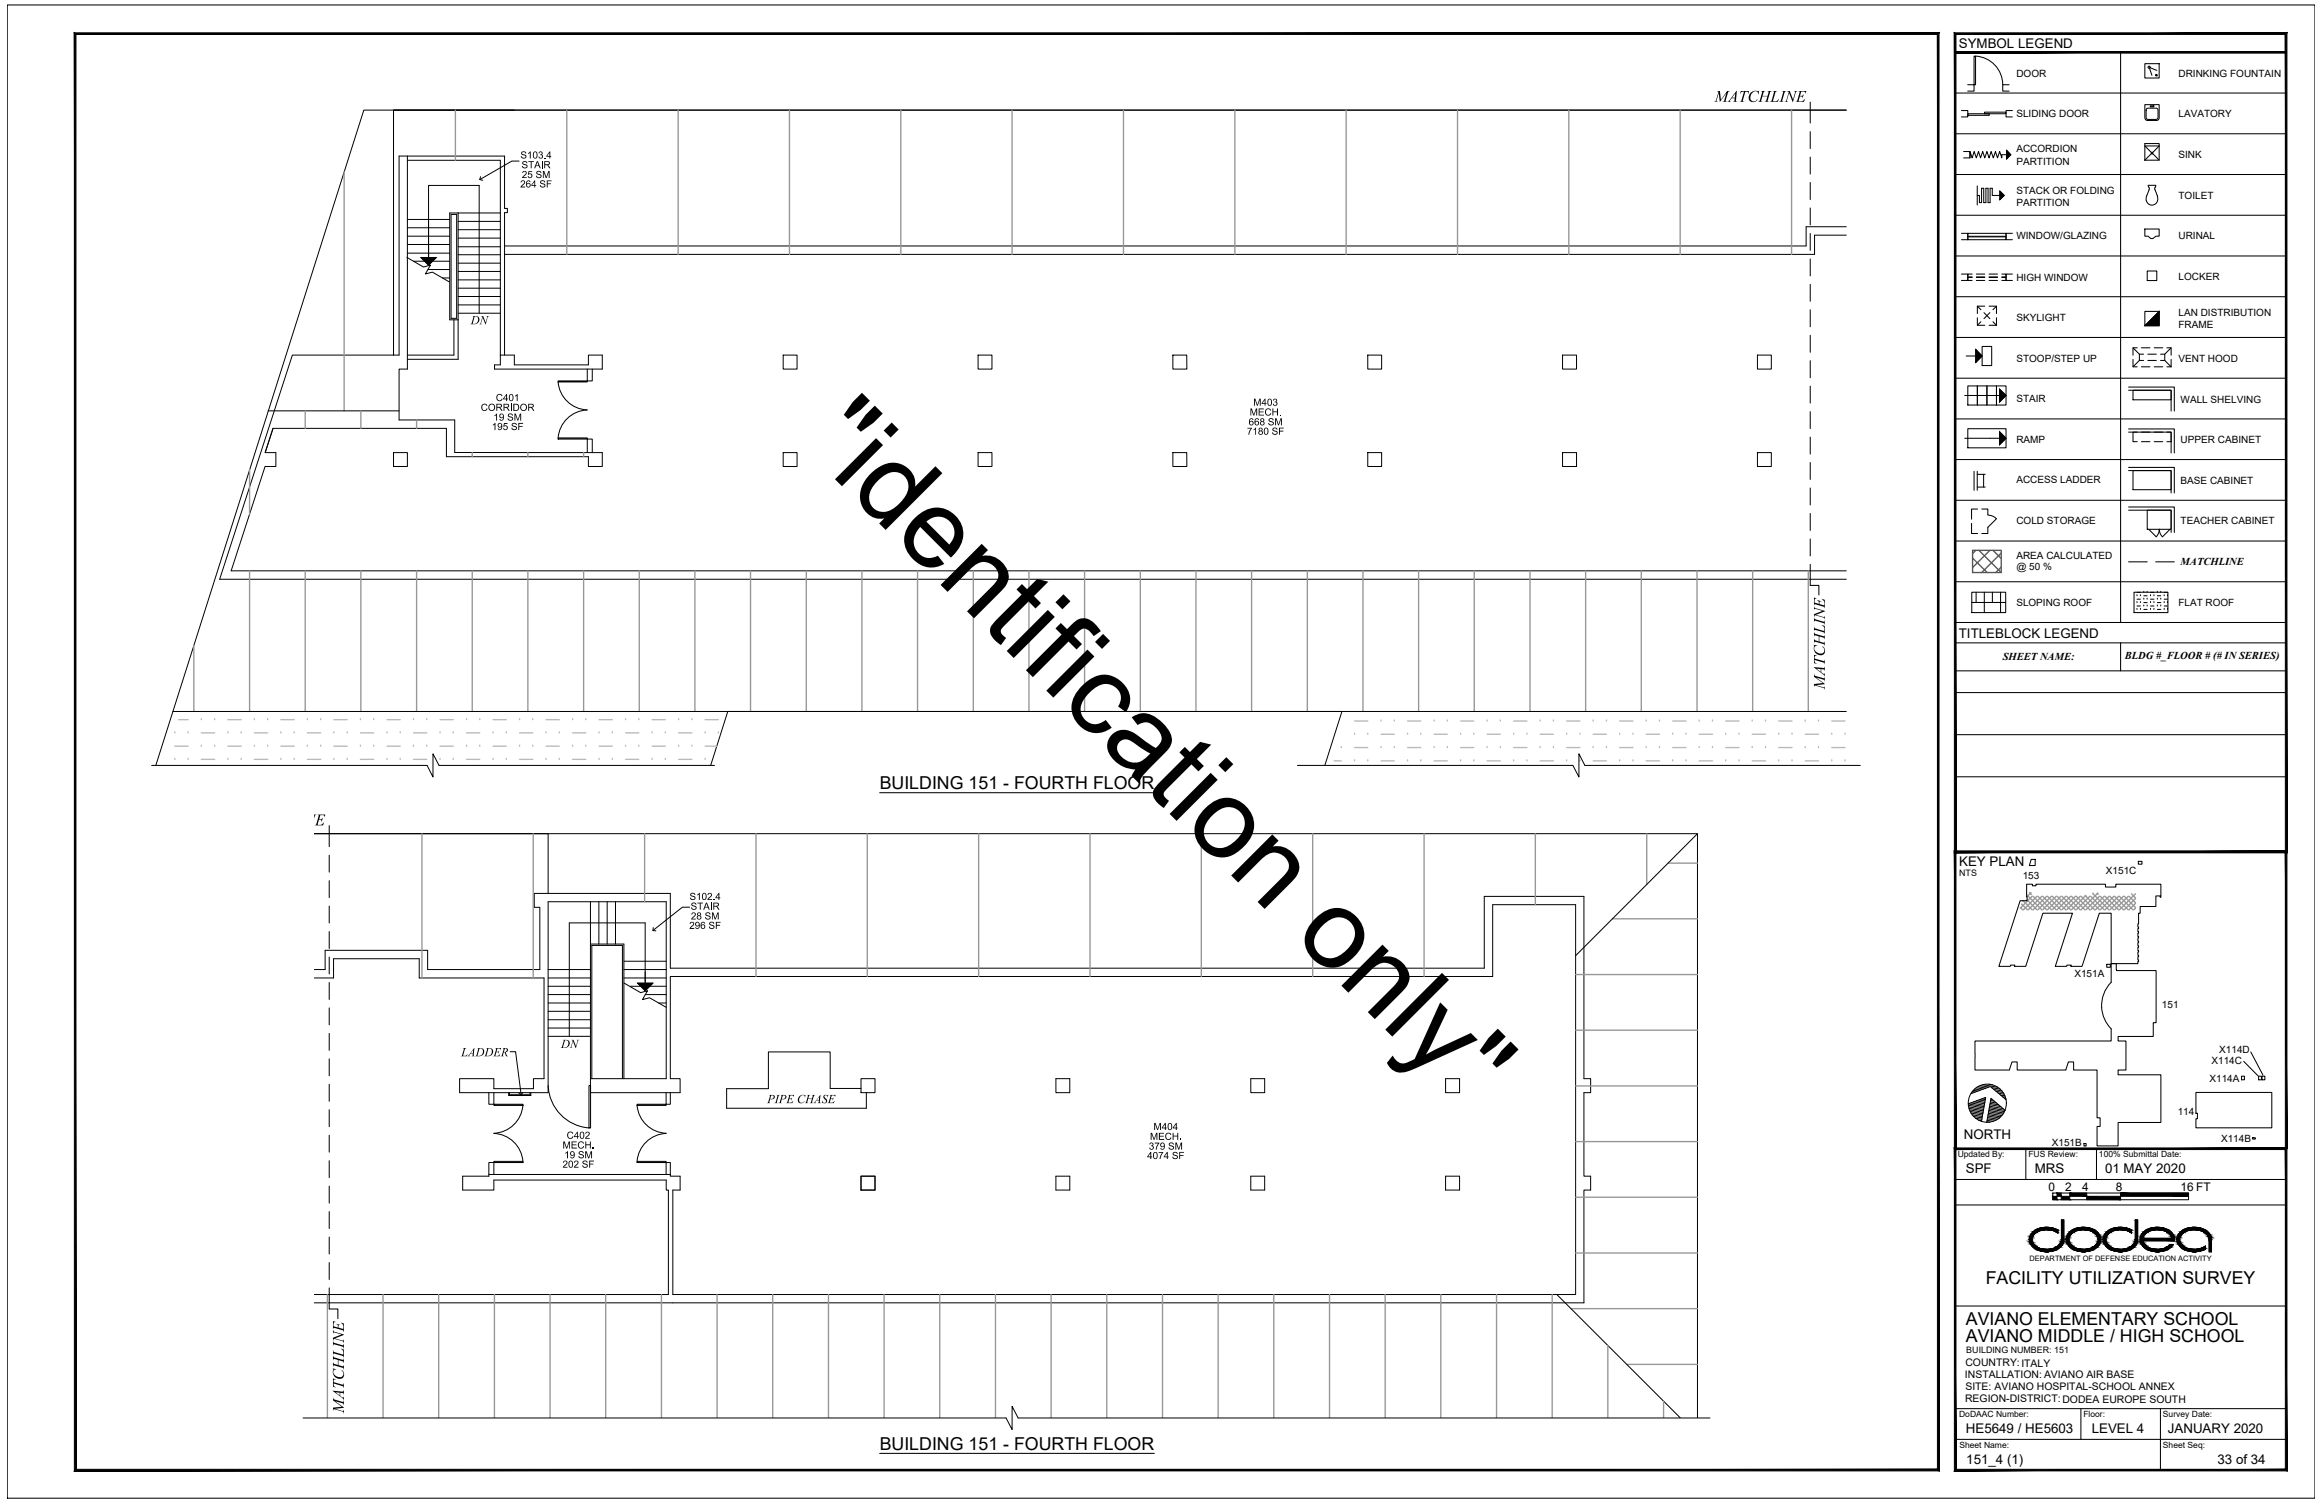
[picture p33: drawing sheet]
<svg xmlns="http://www.w3.org/2000/svg" width="432mm" height="279mm" viewBox="0 0 432 279" stroke-linecap="round" stroke-linejoin="round" font-family="sans-serif">
<defs><g id="words">
<text font-size="20.8" x="149.1" y="82.9" transform="rotate(45 149.1 82.9)">&quot;identification only&quot;</text>
<g font-size="3.4">
<text x="319.1" y="18.9">MATCHLINE</text>
<text x="339.5" y="128.1" transform="rotate(-90 339.5 128.1)">MATCHLINE</text>
<text x="64" y="262.7" transform="rotate(-90 64 262.7)">MATCHLINE</text>
</g>
<g font-size="3.3">
<text x="163.7" y="146.8">BUILDING 151 - FOURTH FLOOR</text>
<text x="369.4" y="238.9">FACILITY UTILIZATION SURVEY</text>
<text x="365.7" y="246.4">AVIANO ELEMENTARY SCHOOL</text>
<text x="365.7" y="249.6">AVIANO MIDDLE / HIGH SCHOOL</text>
<text x="163.7" y="269.7">BUILDING 151 - FOURTH FLOOR</text>
</g>
<g font-size="2.5">
<text x="364.4" y="8.9">SYMBOL LEGEND</text>
<text x="87.6" y="60.3">DN</text>
<text x="364.4" y="118.7">TITLEBLOCK LEGEND</text>
<text x="364.5" y="161">KEY PLAN</text>
<text x="85.9" y="196.5">LADDER</text>
<text x="104.5" y="194.9">DN</text>
<text x="142.8" y="205.2">PIPE CHASE</text>
<text x="365.3" y="211.9">NORTH</text>
<text x="365.7" y="218.3">SPF</text>
<text x="378.5" y="218.3">MRS</text>
<text x="391.6" y="218.3">01 MAY 2020</text>
<text x="365.7" y="266.6">HE5649 / HE5603</text>
<text x="389.1" y="266.6">LEVEL 4</text>
<text x="403.3" y="266.6">JANUARY 2020</text>
<text x="365.8" y="272.3">151_4 (1)</text>
<text x="412.6" y="272.3">33 of 34</text>
</g>
<g font-size="2.2">
<text x="381.1" y="221.5">0</text>
<text x="384.2" y="221.5">2</text>
<text x="387.4" y="221.5">4</text>
<text x="393.6" y="221.5">8</text>
<text x="405.7" y="221.5">16 FT</text>
</g>
<g font-size="2.1">
<text x="96.8" y="29.5">S103.4</text>
<text x="96.8" y="34.9">264 SF</text>
<text x="97" y="31.3">STAIR</text>
<text x="97.1" y="33.1">25 SM</text>
<text x="89.4" y="76.4">CORRIDOR</text>
<text x="92.2" y="74.6">C401</text>
<text x="232.5" y="77.3">MECH.</text>
<text x="233.1" y="75.5">M403</text>
<text x="91.5" y="80">195 SF</text>
<text x="91.8" y="78.2">19 SM</text>
<text x="232" y="80.9">7180 SF</text>
<text x="232.3" y="79.1">668 SM</text>
<text x="128.3" y="167.4">S102.4</text>
<text x="128.2" y="172.8">296 SF</text>
<text x="128.5" y="169.2">STAIR</text>
<text x="128.5" y="171">28 SM</text>
<text x="104.7" y="213.6">MECH.</text>
<text x="105" y="215.5">19 SM</text>
<text x="105.4" y="211.8">C402</text>
<text x="213.4" y="215.6">4074 SF</text>
<text x="213.7" y="213.9">379 SM</text>
<text x="213.9" y="212">MECH.</text>
<text x="214.6" y="210.2">M404</text>
<text x="104.7" y="217.2">202 SF</text>
</g>
<g font-size="2">
<text x="405.7" y="105.1">MATCHLINE</text>
<text x="372.6" y="122.7">SHEET NAME:</text>
<text x="395.3" y="122.5">BLDG #_FLOOR # (# IN SERIES)</text>
</g>
<g font-size="1.9">
<text x="375.1" y="14.3">DOOR</text>
<text x="405.3" y="14.4">DRINKING FOUNTAIN</text>
<text x="375.1" y="21.8">SLIDING DOOR</text>
<text x="405.3" y="21.8">LAVATORY</text>
<text x="375.1" y="28.4">ACCORDION</text>
<text x="405.3" y="29.5">SINK</text>
<text x="375.1" y="30.6">PARTITION</text>
<text x="375.1" y="36.1">STACK OR FOLDING</text>
<text x="375.1" y="38.4">PARTITION</text>
<text x="405.3" y="37">TOILET</text>
<text x="375.1" y="44.5">WINDOW/GLAZING</text>
<text x="405.3" y="44.5">URINAL</text>
<text x="375.1" y="52.2">HIGH WINDOW</text>
<text x="405.3" y="52.1">LOCKER</text>
<text x="375.1" y="59.8">SKYLIGHT</text>
<text x="405.3" y="58.8">LAN DISTRIBUTION</text>
<text x="405.3" y="61.1">FRAME</text>
<text x="375.1" y="67.3">STOOP/STEP UP</text>
<text x="405.3" y="67.3">VENT HOOD</text>
<text x="375.1" y="74.8">STAIR</text>
<text x="405.7" y="74.9">WALL SHELVING</text>
<text x="375.1" y="82.5">RAMP</text>
<text x="405.7" y="82.5">UPPER CABINET</text>
<text x="375.1" y="89.9">ACCESS LADDER</text>
<text x="405.7" y="90">BASE CABINET</text>
<text x="375.1" y="97.6">COLD STORAGE</text>
<text x="405.7" y="97.5">TEACHER CABINET</text>
<text x="375.1" y="103.9">AREA CALCULATED</text>
<text x="375.1" y="106.1">@ 50 %</text>
<text x="375.1" y="112.7">SLOPING ROOF</text>
<text x="405.3" y="112.7">FLAT ROOF</text>
<text x="376.3" y="163.5">153</text>
<text x="391.8" y="162.5">X151C</text>
<text x="385.9" y="181.7">X151A</text>
<text x="402.2" y="187.4">151</text>
<text x="411.4" y="198">X114C</text>
<text x="412.9" y="195.8">X114D</text>
<text x="411" y="201.2">X114A</text>
<text x="405.1" y="207.3">114</text>
<text x="381.7" y="213.2">X151B</text>
<text x="413.2" y="212.4">X114B</text>
<text x="365.6" y="256.4">INSTALLATION: AVIANO AIR BASE</text>
<text x="365.6" y="254.2">COUNTRY:ITALY</text>
<text x="365.6" y="260.9">REGION-DISTRICT: DODEA EUROPE SOUTH</text>
<text x="365.6" y="258.6">SITE: AVIANO HOSPITAL-SCHOOL ANNEX</text>
</g>
<g font-size="1.7">
<text x="364.5" y="162.9">NTS</text>
<text x="365.8" y="251.7">BUILDING NUMBER: 151</text>
</g>
<g font-size="1.6">
<text x="364.2" y="215.3">Updated By:</text>
<text x="377.4" y="215.3">FUS Review:</text>
<text x="390.5" y="215.3">100% Submittal Date:</text>
<text x="364.5" y="263.6">DoDAAC Number:</text>
<text x="387.6" y="263.6">Floor:</text>
<text x="402.4" y="263.6">Survey Date:</text>
<text x="364.5" y="269.3">Sheet Name:</text>
<text x="402.4" y="269.3">Sheet Seq:</text>
</g>
<text font-size="1.4" x="377.5" y="234.6">DEPARTMENT OF DEFENSE EDUCATION ACTIVITY</text>
</g></defs>
<!-- layer: A-WALL-FULL-EXTR -->
<path d="M95.7 20.5h-22.5v45.6v-45.6h270.3h-275.8l-38.7 121.9M343.5 42.2h-7.5v3.6h-242.1M343.5 43.7h-5.9v3.6h-243.7M75.8 68.7v-39.7h-1.6v37.1h-19.8l-13.5 41.7h302.6M49.3 84.2l1.5-4.5-1.5 4.5h2v2.6h-2l-6.3 19.4h300.5M32.2 132.3h311.3M132.2 142.4l3.2-10.1h114.3l-3.2 10.1M102 166.2v-11.1h-43.5h257.3v108.7M58.5 181.9h3.6v-3.6h15.9v3.6h23.2M58.5 180.4h2v-3.6h19.1v3.6h20.8v-11.6h-1v-2.6h25.3v13.9h151.4v-13.4h18.6v34h1.2v2.6h-1.2v15.5h1.2v2.6h-1.2v21h-236.2M124.7 181.6h153v-13.3h15.4v72.5h-167.9M58.5 240.8h65.8" fill="none" stroke="#000" stroke-width=".19"/>
<!-- layer: A-WALL-FULL-INTR -->
<g fill="none" stroke="#000" stroke-width=".19">
<path d="M75.8 29h18.1v9.8h.5v.8h-.5v26.5M75.8 29.8h17.3v38.1h-1.1v.8h20v-2.6h-2.5v1.8h-13.8v-1.8h-2.6M84.4 59.5v6.6h-8.6M85.2 59.5v7.3h-9.4M75.8 68.7h-1.6v9.4h10.4v6.1h27.4v2.6h-2.5v-1.8h-26.4v-5.3h-32.3M109.3 68.7v2.2h.9v-2.2M109.3 84.2v-2.5h.9v2.5M124.7 181.6v19.1h1.8v2.6h-16.7v-2.6h14.1v-33h-21.9v35.6h-16.5v-2.6h6.4v1.8h7.3v-1.8h2v-18.8M90.9 203.3v2.1h1v-2.1M90.9 218.5h33.8M91.9 218.5v-2.2h-1v2.5h-4.8v2.6h5.8v-1.9h32v1.9h.4v19.4M94.6 203.3v.5h4.2v-.5"/>
<path d="M94.8 203.3v.3h3.8v-.3M123.9 203.3v2.1h.8v-2.1M123.9 218.5v-2.2h.8v2.2M124.7 218.5v.3h1.8v2.6h-1.3v19.4M160.2 202.5h-5.8v-6.8h-11.4v6.8h-7.8v3.7h26v-2.9"/>
</g>
<!-- layer: A-COLS-ENCL -->
<g fill="none" stroke="#000" stroke-width=".19">
<path d="M145.7 66.1h2.6v2.6h-2.6zM182 66.1h2.5v2.6h-2.5zM218.2 66.1h2.6v2.6h-2.6zM254.5 66.1h2.5v2.6h-2.5zM290.7 66.1h2.6v2.6h-2.6zM327 66.1h2.5v2.6h-2.5zM73.2 84.2h2.6v2.6h-2.6zM145.7 84.2h2.6v2.6h-2.6zM182 84.2h2.5v2.6h-2.5zM218.2 84.2h2.6v2.6h-2.6zM254.5 84.2h2.5v2.6h-2.5zM290.7 84.2h2.6v2.6h-2.6z"/>
<path d="M327 84.2h2.5v2.6h-2.5zM160.2 218.8h2.6v2.6h-2.6zM160.2 200.7h2.6v2.6h-2.6zM196.4 200.7h2.6v2.6h-2.6zM196.4 218.8h2.6v2.6h-2.6zM232.7 200.7h2.6v2.6h-2.6zM232.7 218.8h2.6v2.6h-2.6zM268.9 200.7h2.6v2.6h-2.6zM268.9 218.8h2.6v2.6h-2.6z"/>
</g>
<!-- layer: A-DOOR-PRHT -->
<path d="M103.8 71.1a5.6 5.6 0 0 0 5.4 5.2M103.8 70.9h5.5v.1h-5.5zM109.2 76.3a5.6 5.6 0 0 0-5.4 5.2M103.8 81.5h5.5v.2h-5.5zM91.9 216h5.4v.3h-5.4zM91.9 205.4h5.4v.2h-5.4zM97.3 205.6a5.7 5.7 0 0 1-5.4 5.2 5.6 5.6 0 0 1 5.4 5.2M102 201.9a8.2 8.2 0 0 0 7.6 7.9M109.6 201.9h.3v7.9h-.3zM118.5 205.6a5.7 5.7 0 0 0 5.4 5.2 5.6 5.6 0 0 0-5.4 5.2M118.5 216h5.4v.3h-5.4zM118.5 205.4h5.4v.2h-5.4z" fill="none" stroke="#000" stroke-width=".19"/>
<!-- layer: A-ANNO-SYMB -->
<path d="M75.7 47.9l3.1 1.8 1.3-.4-1 1.7 1.3-.4 3.2 1.8M78.3 47.9h2.8l-1.4 1.4zM79.7 48.5v-14h9.4v23.8M116.1 182.9l3.1 1.8 1.3-.4-1 1.6 1.3-.3 3.1 1.8M118.6 182.9h2.8l-1.4 1.4zM120 182.9v-11.2h-14.1v21.1" fill="none" stroke="#000" stroke-width=".19"/>
<!-- layer: A-FLOR-HRAL -->
<path d="M83.7 39.6h1.5v19.9h-1.5zM83.9 39.9h1.1v19.3h-1.1zM110.1 200.7v-24.8h5.7v24.8M116.1 200.7v-25.1h-6.3v25.1" fill="none" stroke="#000" stroke-width=".19"/>
<!-- layer: A-FLOR-STRS -->
<g fill="none" stroke="#000" stroke-width=".19">
<path d="M85.2 39.6h7.9M75.8 47.1h7.9M75.8 43.9h7.9M75.8 45.5h7.9M75.8 42.4h7.9M75.8 40.8h7.9M76.9 48.6h6.8M79.6 50.1h4.1M82.3 51.7h1.4M85.2 58.3h7.9M85.2 56.7h7.9M85.2 55.2h7.9"/>
<path d="M85.2 53.6h7.9M85.2 52.1h7.9M85.2 50.5h7.9M85.2 49h7.9M85.2 47.4h7.9M85.2 45.9h7.9M85.2 44.3h7.9M85.2 42.7h7.9M85.2 41.2h7.9M109.8 167.7v7.9M111.4 167.7v7.9M113 167.7v7.9"/>
<path d="M114.5 167.7v7.9M116.1 178.8h7.8M102 180.4h7.8M102 181.9h7.8M102 183.5h7.8M102 185h7.8M102 186.6h7.8M102 188.1h7.8M102 192.8h7.8M102 191.2h7.8M102 189.7h7.8M116.1 180.4h7.8"/>
<path d="M116.1 181.9h7.8M117.3 183.5h6.6M120 185h3.9M122.5 186.6h1.4"/>
</g>
<!-- layer: G-ANNO-MATC -->
<g fill="none" stroke="#000" stroke-width=".19">
<path d="M336.8 19v3.9M336.8 24.5v3.1M336.8 29.2v3.2M336.8 33.9v3.2M336.8 38.7v3.1M336.8 43.4v3.2M336.8 48.2v3.1M336.8 52.9v3.1M336.8 57.6v3.2M336.8 62.4v3.1M336.8 67.1v3.2M336.8 71.8v3.2"/>
<path d="M336.8 76.6v3.1M336.8 81.3v3.2M336.8 86v3.2M336.8 90.8v3.1M336.8 95.5v3.2M336.8 100.3v3.1M336.8 105v3.9M61.2 153.6v3.9M61.2 159.1v3.1M61.2 163.8v3.2M61.2 168.5v3.2M61.2 173.3v3.1"/>
<path d="M61.2 178v3.2M61.2 182.8v3.1M61.2 187.5v3.1M61.2 192.2v3.2M61.2 197v3.1M61.2 201.7v3.2M61.2 206.4v3.2M61.2 211.2v3.1M61.2 215.9v3.2M61.2 220.6v3.2M61.2 225.4v3.1M61.2 230.1v3.2"/>
<path d="M61.2 234.9v3.1M61.2 239.6v3.9"/>
</g>
<!-- layer: 0 -->
<path d="M89.4 32.9l-.1 .5 .5 .1M96.6 30h-1.4l-5.9 3.4M121.5 172.5v.6l.5 .1M128.3 168.8h-1.3l-5.5 4.3M94.9 195.6h1l1.1 8M417.4 197.4l2.7 2.7M418.7 195.7l2.3 4.3M97.3 203.2l-.3 .4-.5-.3" fill="none" stroke="#000" stroke-width=".19"/>
<!-- layer: A-ANNO-SYMB -->
<path d="M78.3 47.9h2.8l-1.4 1.4zM118.6 182.9h2.8l-1.4 1.4z" fill="#000" stroke="#000" stroke-width=".19"/>
<!-- layer: C-ROOF-PATT -->
<g fill="none" stroke="#979797" stroke-width=".25">
<path d="M64 31.9v44.5M84.7 20.5v9.3M105.4 20.5v26.8M126.2 20.5v26.8M146.9 20.5v26.8M167.6 20.5v26.8M188.3 20.5v26.8M209 20.5v26.8M229.7 20.5v26.8M250.4 20.5v26.8M271.2 20.5v26.8M291.9 20.5v26.8"/>
<path d="M312.6 20.5v26.8M333.3 20.5v26.8M56.8 76.4v3.3M67.1 76.4v3.3M77.5 78.1v1.6M46.4 87.3v8.4M87.9 84.2v.8M98.2 84.2v.8M108.6 84.2v.8M36.1 120v12.3M46.4 106.2v26.1M56.8 106.2v26.1"/>
<path d="M67.1 106.2v26.1M77.5 106.2v26.1M87.9 106.2v26.1M98.2 106.2v26.1M108.6 106.2v26.1M118.9 106.2v26.1M129.3 106.2v26.1M139.6 106.2v26.1M150 106.2v26.1M160.4 106.2v26.1M170.7 106.2v26.1M181.1 106.2v26.1"/>
<path d="M191.4 106.2v26.1M201.8 106.2v26.1M212.1 106.2v26.1M222.5 106.2v26.1M232.8 106.2v26.1M243.2 106.2v26.1M253.6 106.2v26.1M263.9 106.2v26.1M274.3 106.2v26.1M284.6 106.2v26.1M295 106.2v26.1M305.3 106.2v26.1"/>
<path d="M315.7 106.2v26.1M326.1 106.2v26.1M336.4 106.2v26.1M78.5 155.1v26.8M99.2 155.1v26.8M119.9 155.1v12.6M140.6 155.1v26.5M161.3 155.1v26.5M182.1 155.1v26.5M202.8 155.1v26.5M223.5 155.1v26.5M244.2 155.1v26.5"/>
<path d="M264.9 155.1v26.5M285.6 155.1v13.2M306.4 155.1v9.4M300 170.9h15.8M310.3 160.6h5.5M293.1 181.3h22.7M293.1 191.6h22.7M293.1 202h22.7M293.1 212.4h22.7M293.1 222.7h22.7M293.1 233.1h22.7M60.9 240.8v23"/>
<path d="M71.3 240.8v23M81.6 240.8v23M92 240.8v23M102.3 240.8v23M112.7 240.8v23M123.1 240.8v23M133.4 240.8v23M143.8 240.8v23M154.1 240.8v23M164.5 240.8v23M174.8 240.8v23M185.2 240.8v23"/>
<path d="M195.6 240.8v23M205.9 240.8v23M216.3 240.8v23M226.6 240.8v23M237 240.8v23M247.3 240.8v23M257.7 240.8v23M268 240.8v23M278.4 240.8v23M288.8 240.8v23M292.3 243.4h23.5M299.1 250.3v13.5"/>
<path d="M302.6 253.8h13.2M309.5 260.6v3.2"/>
</g>
<!-- layer: C-ROOF-INTERIOR -->
<path d="M49.9 76.4h24.3M315.8 155.1l-22.7 22.7M289.6 240.8l23 23" fill="none" stroke="#000" stroke-width=".19"/>
<!-- layer: A-ROOF-SPCL -->
<g fill="none" stroke="#b9b9b9" stroke-width=".25">
<path d="M32.5 136.3h.1M32.5 138.8h2.5M33.2 133.9h1.8M35 136.3h.1M37.5 133.9h.1M37.5 138.8h.1M37.5 136.3h2.4M39.9 133.9h.1M39.9 138.8h.1M42.4 136.3h.1M42.4 133.9h2.5M42.4 138.8h2.5"/>
<path d="M44.9 136.3h.1M47.3 133.9h.1M47.3 138.8h.1M47.3 136.3h2.5M49.8 133.9h.1M49.8 138.8h.1M52.3 136.3h.1M52.3 133.9h2.4M52.3 138.8h2.4M54.7 136.3h.1M57.2 133.9h.1M57.2 138.8h.1"/>
<path d="M57.2 136.3h2.5M59.7 133.9h.1M59.7 138.8h.1M62.1 136.3h.1M62.1 133.9h2.5M62.1 138.8h2.5M64.6 136.3h.1M67 133.9h.1M67 138.8h.1M67 136.3h2.5M69.5 133.9h.1M69.5 138.8h.1"/>
<path d="M72 136.3h.1M72 133.9h2.5M72 138.8h2.5M74.5 136.3h.1M76.9 133.9h.1M76.9 138.8h.1M76.9 136.3h2.5M79.4 133.9h.1M79.4 138.8h.1M81.9 136.3h.1M81.9 133.9h2.4M81.9 138.8h2.4"/>
<path d="M84.3 136.3h.1M86.8 133.9h.1M86.8 138.8h.1M86.8 136.3h2.5M89.3 133.9h.1M89.3 138.8h.1M91.7 136.3h.1M91.7 133.9h2.5M91.7 138.8h2.5M94.2 136.3h.1M96.7 133.9h.1M96.7 138.8h.1"/>
<path d="M96.7 136.3h2.4M99.1 133.9h.1M99.1 138.8h.1M101.6 136.3h.1M101.6 133.9h2.4M101.6 138.8h2.4M104 136.3h.1M106.5 133.9h.1M106.5 138.8h.1M106.5 136.3h2.5M109 133.9h.1M109 138.8h.1"/>
<path d="M111.5 136.3h.1M111.5 133.9h2.4M111.5 138.8h2.4M113.9 136.3h.1M116.4 133.9h.1M116.4 138.8h.1M116.4 136.3h2.4M118.8 133.9h.1M118.8 138.8h.1M121.3 136.3h.1M121.3 133.9h2.5M121.3 138.8h2.5"/>
<path d="M123.8 136.3h.1M126.3 133.9h.1M126.3 138.8h.1M126.3 136.3h2.4M128.7 133.9h.1M128.7 138.8h.1M131.2 136.3h.1M131.2 133.9h2.4M131.2 138.8h2.1M133.6 136.3h.1M249.5 139.1h.1M252 136.6h.1"/>
<path d="M252 134.1h2.5M252 139.1h2.5M254.5 136.6h.1M256.9 134.1h.1M256.9 139.1h.1M256.9 136.6h2.5M259.4 134.1h.1M259.4 139.1h.1M261.9 136.6h.1M261.9 134.1h2.4M261.9 139.1h2.4M264.3 136.6h.1"/>
<path d="M266.8 134.1h.1M266.8 139.1h.1M266.8 136.6h2.5M269.3 134.1h.1M269.3 139.1h.1M271.7 136.6h.1M271.7 134.1h2.5M271.7 139.1h2.5M274.2 136.6h.1M276.7 134.1h.1M276.7 139.1h.1M276.7 136.6h2.4"/>
<path d="M279.1 134.1h.1M279.1 139.1h.1M281.6 136.6h.1M281.6 134.1h2.5M281.6 139.1h2.5M284.1 136.6h.1M286.5 134.1h.1M286.5 139.1h.1M286.5 136.6h2.5M289 134.1h.1M289 139.1h.1M291.5 136.6h.1"/>
<path d="M291.5 134.1h2.4M291.5 139.1h2.4M293.9 136.6h.1M296.4 134.1h.1M296.4 139.1h.1M296.4 136.6h2.5M298.9 134.1h.1M298.9 139.1h.1M301.3 136.6h.1M301.3 134.1h2.5M301.3 139.1h2.5M303.8 136.6h.1"/>
<path d="M306.3 134.1h.1M306.3 139.1h.1M306.3 136.6h2.4M308.7 134.1h.1M308.7 139.1h.1M311.2 136.6h.1M311.2 134.1h2.5M311.2 139.1h2.5M313.7 136.6h.1M316.1 134.1h.1M316.1 139.1h.1M316.1 136.6h2.5"/>
<path d="M318.6 134.1h.1M318.6 139.1h.1M321 136.6h.1M321 134.1h2.5M321 139.1h2.5M323.5 136.6h.1M326 134.1h.1M326 139.1h.1M326 136.6h2.5M328.5 134.1h.1M328.5 139.1h.1M330.9 136.6h.1"/>
<path d="M330.9 134.1h2.5M330.9 139.1h2.5M333.4 136.6h.1M335.8 134.1h.1M335.8 139.1h.1M335.8 136.6h2.5M338.3 134.1h.1M338.3 139.1h.1M340.8 136.6h.1M340.8 134.1h2.5M340.8 139.1h2.5M343.3 136.6h.1"/>
<path d="M32.5 141.3h.1M35 141.3h.1M37.5 141.3h2.4M42.4 141.3h.1M44.9 141.3h.1M47.3 141.3h2.5M52.3 141.3h.1M54.7 141.3h.1M57.2 141.3h2.5M62.1 141.3h.1M64.6 141.3h.1M67 141.3h2.5"/>
<path d="M72 141.3h.1M74.5 141.3h.1M76.9 141.3h2.5M81.9 141.3h.1M84.3 141.3h.1M86.8 141.3h2.5M91.7 141.3h.1M94.2 141.3h.1M96.7 141.3h2.4M101.6 141.3h.1M104 141.3h.1M106.5 141.3h2.5"/>
<path d="M111.5 141.3h.1M113.9 141.3h.1M116.4 141.3h2.4M121.3 141.3h.1M123.8 141.3h.1M126.3 141.3h2.4M131.2 141.3h.1M248.2 141.5h1.3M252 141.5h.1M254.5 141.5h.1M256.9 141.5h2.5M261.9 141.5h.1"/>
<path d="M264.3 141.5h.1M266.8 141.5h2.5M271.7 141.5h.1M274.2 141.5h.1M276.7 141.5h2.4M281.6 141.5h.1M284.1 141.5h.1M286.5 141.5h2.5M291.5 141.5h.1M293.9 141.5h.1M296.4 141.5h2.5M301.3 141.5h.1"/>
<path d="M303.8 141.5h.1M306.3 141.5h2.4M311.2 141.5h.1M313.7 141.5h.1M316.1 141.5h2.5M321 141.5h.1M323.5 141.5h.1M326 141.5h2.5M330.9 141.5h.1M333.4 141.5h.1M335.8 141.5h2.5M340.8 141.5h.1"/>
<path d="M343.3 141.5h.1"/>
</g>
<!-- layer: G-ANNO-MATC -->
<path d="M58.4 151.5v1.6v-1.6h.5l-.4 .4-.1 1.7zM59.1 151.5h1.4l-.1 .5-.2-.3-.6-.1-.2 .8h.4l.3-.3-.2 .8-.2-.4h-.4l-.2 .8 .2 .2 .5-.1 .5-.4-.2 .5h-1.6l.3-.2 .4-1.4a.2 .2 0 0 0 .1-.2 .2 .2 0 0 0-.2-.1z" fill="#000"/>
<!-- layer: XTB|G-ANNO-TEXT -->
<g fill="none" stroke="#000" stroke-width=".19">
<path d="M1.3 .9h429.4v277.8h-429.4zM363.7 9.7h61.6M363.7 17.3h61.6M394.5 9.7v106.1M363.7 24.9h61.6M363.7 32.5h61.6M363.7 40h61.6M363.7 47.6h61.6M363.7 55.2h61.6M363.7 62.8h61.6M363.7 70.4h61.6M363.7 77.9h61.6"/>
<path d="M363.7 85.5h61.6M363.7 93.1h61.6M363.7 100.6h61.6M363.7 108.2h61.6M363.7 115.8h61.6M363.7 128.8h61.6M363.7 136.7h61.6M363.7 144.5h61.6M363.7 219.4h61.6M363.7 213.7h61.6M376.9 213.7v5.7M390 213.7v5.7"/>
<path d="M363.7 224.1h61.6M378.5 232.2a4.3 4.3 0 0 0 3.5 .5M378.8 229.3a4 4 0 0 1 3.9 0M378.8 229.3a1.44 1.44 0 0 0-.8 1.3 1.44 1.44 0 0 0 .8 1.3M382 228.5a3.4 3.4 0 0 0-4.4 1.8 2.02 2.02 0 0 0 1 2M382 228.4l.8 .4M382.8 228.8v.6l-.1-.1M383 232.2l-1 .5M383.5 230.6a2.64 2.64 0 0 1-3.3 1.8l-1.4-.5M383.5 230.6v-3.7h.5v3.7M384 230.6l-.3 .9-.8 .8M384.4 230.6h.1"/>
<path d="M384.9 230.6h.1M385.4 232.2a4.3 4.3 0 0 0 4.4 0M385.4 232.3a1.97 1.97 0 0 1-1-2 1.97 1.97 0 0 1 1.5-1.7 4 4 0 0 1 4.7 1.1 1.89 1.89 0 0 1-.8 2.6M385.7 229.3a1.49 1.49 0 0 0-.8 1.4 1.49 1.49 0 0 0 1 1.3 4 4 0 0 0 2.8 .3M388.7 228.9a4 4 0 0 0-3 .4M388.7 228.9l.9 .4M389.5 229.3a1.49 1.49 0 0 1 .8 1.4 1.49 1.49 0 0 1-1 1.3l-.6 .3M392.3 232.2l1 .5M392.5 229.3a3.9 3.9 0 0 1 3.9 0M392.5 229.3a1.49 1.49 0 0 0-.7 1.4 1.49 1.49 0 0 0 1 1.3 3.4 3.4 0 0 0 4.3-1l.1-.4M393.3 228.4a2.08 2.08 0 0 0-1.8 1.5 2.08 2.08 0 0 0 .6 2.2l.2 .2M393.3 228.5a4.4 4.4 0 0 1 3.2 .3"/>
<path d="M396.6 228.8l-.1 .6-.1-.1M396.7 232.2a4.2 4.2 0 0 1-3.4 .5M397.2 230.6v-3.7h.5v3.7M397.7 230.6l-.3 .9-.7 .8M398.6 230.8h6M398.6 230.8l.4 .7 .4 .4M399.2 232.2a4.2 4.2 0 0 0 4.3 0M399.4 229.3a3.9 3.9 0 0 1 3.9 0M403.3 229.3l.4 .4 .4 .6h-5.5l.4-.6 .4-.4M403.5 228.9a2.03 2.03 0 0 1 1 1.9M403.5 228.9a4 4 0 0 0-5.1 .8 1.89 1.89 0 0 0 .7 2.6M404.3 231.5l-.8 .8"/>
<path d="M404.3 231.5a1.58 1.58 0 0 0-1.3 .5 3.8 3.8 0 0 1-3.6-.1M406.3 229.3a1.49 1.49 0 0 0-.8 1.4 1.49 1.49 0 0 0 1 1.3l.6 .3M407.1 228.9l-.8 .4M409.3 228.9l.9 .4M409.3 228.9a4.1 4.1 0 0 0-2.2 0M409.3 232.3a4.1 4.1 0 0 1-2.2 0M410.2 229.3l.6 .6 .2 .7M410.3 231.8l-1 .5M410.3 231.8v.5a4.2 4.2 0 0 1-4.3-.1M411 230.6v2.3h.4v-2.3M411.4 230.6a2.84 2.84 0 0 0-3.2-2.3 2.88 2.88 0 0 0-3.2 2.3l.3 .9 .7 .8M363.7 242.9h61.6"/>
<path d="M363.7 267.8h61.6M363.7 262h61.6M387.1 262v5.8M401.9 262v11.5"/>
</g>
<g fill="#000" stroke="#000" stroke-width=".19">
<path d="M379.9 232.8h1.7zM380.4 228.3h.8zM382.4 229.1h.4v.2zM386.8 232.8h1.6zM387.2 228.3h.8zM393.7 232.8h1.6zM394.1 228.3h.8zM396.2 229.1h.4v.2zM400.6 232.8h1.6zM401 228.3h.8zM407.4 232.8h1.6zM407.8 228.3h.8z"/>
<path d="M409 232.3h1.3zM410.2 231.9l.1-.1z"/>
<path d="M363.7 9.6v.3l61.6-.3zM363.7 9.9l61.6-.3v.3z"/>
<path d="M363.9 6.4h61.3l.3-.3zM363.6 6.1h61.9l-61.6 .3zM363.6 6.1l.3 152.2v-151.9zM363.6 6.1l.3 152.2-.3 .3zM363.9 158.3l-.3 .3 61.6-.3zM363.6 158.6l61.6-.3 .3 .3zM425.2 6.4v151.9l.3 .3zM425.2 6.4l.3-.3v152.5z"/>
<path d="M363.6 158.3v55.4h.3zM363.6 158.3l.3 .3v55.1zM363.6 158.3l.3 .3 61.6-.3zM363.9 158.6l61.6-.3-.3 .3zM425.5 158.3l-.3 .3 .3 55.1zM425.2 158.6l.3 55.1h-.3z"/>
<path d="M377.8 231.5h.6zM377.8 231.5h.6z"/>
<path d="M377.5 230.6l.5 .2v-.2zM377.5 230.6l.5 .2h-.4z"/>
<path d="M377.6 230.3l.4 .3v-.3zM377.6 230.3l.4 .3h-.5z"/>
<path d="M377.6 230.8l.5 .1zM377.6 230.8l.5 .1z"/>
<path d="M377.6 230.3h.5zM377.6 230.3h.4z"/>
<path d="M377.6 230.9l.5 .1v-.1zM377.6 230.9l.5 .1h-.5z"/>
<path d="M377.6 230.1l.5 .2v-.2zM377.6 230.1l.5 .2h-.5z"/>
<path d="M377.6 231l.6 .2-.1-.2zM377.6 231l.6 .2h-.5z"/>
<path d="M377.7 230l.4 .1 .1-.1zM377.7 230l.4 .1h-.5z"/>
<path d="M377.7 231.2h.5zM377.7 231.2h.5z"/>
<path d="M377.7 229.9h.5zM377.7 229.9l.5 .1z"/>
<path d="M377.7 231.2l.7 .3-.2-.3zM377.7 231.2l.7 .3h-.6z"/>
<path d="M377.8 229.7l.4 .2 .2-.2zM377.8 229.7l.4 .2h-.5z"/>
<path d="M377.8 231.5l.8 .2-.2-.2zM377.8 231.5l.8 .2h-.6z"/>
<path d="M378 229.5l.4 .2 .2-.2zM378 229.5l.4 .2h-.6zM377.8 229.7h.6zM377.8 229.7h.6z"/>
<path d="M378 231.7l.7 .1zM378 231.7l.7 .1z"/>
<path d="M378 229.4h.7zM378 229.4l.6 .1h-.6z"/>
<path d="M378 231.8l.8 .1zM378 231.8l.8 .1h-.7z"/>
<path d="M378.1 229.3h.7zM378.1 229.3l.6 .1h-.7z"/>
<path d="M378.1 231.9l1 .1-.3-.1zM378.1 231.9l1 .1h-.8z"/>
<path d="M378.3 229.1l.5 .2 .3-.2zM378.3 229.1l.5 .2h-.7z"/>
<path d="M378.3 232h.8zM378.3 232h.8z"/>
<path d="M378.3 232l1.1 .2-.3-.2zM378.3 232l1.1 .2h-.9z"/>
<path d="M378.5 229l.6 .1 .3-.1zM378.3 229.1l.2-.1 .6 .1zM378.3 229.1h.8zM378.3 229.1h.8z"/>
<path d="M378.5 232.2l1.1 .1zM378.5 232.2l1.1 .1z"/>
<path d="M378.6 228.9h1zM378.5 229h.9z"/>
<path d="M378.6 232.3h1.1zM378.6 232.3h1.1z"/>
<path d="M378.6 228.9h1.1zM378.6 228.9h1z"/>
<path d="M378.6 232.3h1.4zM378.6 232.3h1.4z"/>
<path d="M379.9 232.8h1.3zM380.4 232.8h.8z"/>
<path d="M378.7 228.8h1.3zM378.6 228.9h1.1z"/>
<path d="M378.7 232.3l1.7 .1zM378.7 232.3l1.7 .1z"/>
<path d="M378.8 228.8h1.6zM378.7 228.8h1.3z"/>
<path d="M378.8 232.4h2zM378.8 232.4h2z"/>
<path d="M378.8 228.7h2zM378.8 228.8h1.6z"/>
<path d="M380.4 228.3l1.2 .1zM379.9 228.4h1.7z"/>
<path d="M379.9 228.4h2.1zM379.6 228.4h2.4z"/>
<path d="M379.6 228.4l2.7 .2-.3-.2zM379.2 228.6l.4-.2 2.7 .2z"/>
<path d="M379.6 232.7h2.4zM379.6 232.7l2 .1z"/>
<path d="M379.2 228.6h3.2zM379.1 228.6h3.3z"/>
<path d="M379.2 232.6l2.8 .1 .3-.1zM379.2 232.6l2.8 .1z"/>
<path d="M379.1 228.6l3.5 .1-.2-.1zM378.9 228.7l.2-.1 3.5 .1z"/>
<path d="M382.4 229.1l.4 .2zM382.7 229.3l.1 .1z"/>
<path d="M378.9 228.7h3.8zM378.8 228.7h3.9z"/>
<path d="M378.9 232.4l3.4 .2 .3-.2zM378.9 232.4l3.4 .2h-3.1z"/>
<path d="M380.8 228.7l1.9 .1zM380.8 228.7l1.9 .1z"/>
<path d="M378.8 232.4h3.9zM378.8 232.4h3.8z"/>
<path d="M381.1 228.8h1.7zM381.1 228.8h1.7z"/>
<path d="M381.1 232.4h1.6zM380.8 232.4h1.9z"/>
<path d="M381.5 228.8h1.3zM381.5 228.8h1.3z"/>
<path d="M381.5 232.3h1.3zM381.1 232.4h1.6z"/>
<path d="M381.5 228.8l1.3 .1zM381.5 228.8l1.3 .1z"/>
<path d="M381.9 228.9l.9 .1v-.1zM381.9 228.9l.9 .1z"/>
<path d="M382.2 229l.6 .1v-.1zM382.2 229l.6 .1z"/>
<path d="M381.9 232.3h1zM381.5 232.3h1.3z"/>
<path d="M381.9 232.3h1.1zM381.9 232.3h1z"/>
<path d="M382.2 232.2h.9zM381.9 232.3h1.1z"/>
<path d="M383.2 231.5h.5zM383.2 231.5h.5z"/>
<path d="M382.4 232h.8zM382.4 232h.8z"/>
<path d="M382.4 232l.7 .2 .1-.2zM382.2 232.2l.2-.2 .7 .2z"/>
<path d="M382.7 231.9l.5 .1 .2-.1zM382.4 232l.3-.1 .5 .1z"/>
<path d="M382.8 231.8l.6 .1 .1-.1zM382.7 231.9l.1-.1 .6 .1z"/>
<path d="M382.9 231.7h.7zM382.8 231.8h.7z"/>
<path d="M383.2 231.5l.4 .2 .1-.2zM383.2 231.5l.4 .2h-.7z"/>
<path d="M383.3 231.2l.4 .3 .1-.3zM383.3 231.2l.4 .3h-.5z"/>
<path d="M383.3 231.2h.6zM383.3 231.2h.5z"/>
<path d="M383.4 231l.5 .2v-.2zM383.4 231l.5 .2h-.6z"/>
<path d="M383.5 230.8l.4 .1zM383.5 230.8l.4 .1z"/>
<path d="M383.5 230.9l.4 .1v-.1zM383.5 230.9l.4 .1h-.5z"/>
<path d="M383.5 226.9l.5 3.7v-3.7zM383.5 226.9l.5 3.7h-.5z"/>
<path d="M383.5 230.6l.4 .2 .1-.2zM383.5 230.6l.4 .2h-.4z"/>
<path d="M384.7 229.7h.5zM384.7 229.7h.5z"/>
<path d="M384.7 231.5h.5zM384.7 231.5h.5z"/>
<path d="M384.4 230.6l.5 .2v-.2zM384.4 230.6l.5 .2h-.5z"/>
<path d="M384.4 230.3l.5 .3v-.3zM384.4 230.3l.5 .3h-.5z"/>
<path d="M384.4 230.8l.5 .1zM384.4 230.8l.5 .1z"/>
<path d="M384.4 230.3h.5zM384.4 230.3h.5z"/>
<path d="M384.4 230.9l.6 .1-.1-.1zM384.4 230.9l.6 .1h-.5z"/>
<path d="M384.5 230.1l.4 .2 .1-.2zM384.5 230.1l.4 .2h-.5z"/>
<path d="M384.5 231l.5 .2v-.2zM384.5 231l.5 .2h-.5z"/>
<path d="M384.5 230l.5 .1v-.1zM384.5 230l.5 .1h-.5z"/>
<path d="M384.5 231.2h.6zM384.5 231.2h.6z"/>
<path d="M384.5 229.9h.6zM384.5 229.9l.5 .1z"/>
<path d="M384.5 231.2l.7 .3-.1-.3zM384.5 231.2l.7 .3h-.5z"/>
<path d="M385.1 229.1h.8zM385.1 229.1h.8z"/>
<path d="M384.7 229.7l.4 .2 .1-.2zM384.7 229.7l.4 .2h-.6z"/>
<path d="M384.7 231.5l.7 .2-.2-.2zM384.7 231.5l.7 .2h-.6z"/>
<path d="M384.8 229.5l.4 .2 .2-.2zM384.8 229.5l.4 .2h-.5z"/>
<path d="M384.8 231.7l.7 .1zM384.8 231.7l.7 .1z"/>
<path d="M384.9 229.4h.6zM384.9 229.4l.5 .1h-.6z"/>
<path d="M384.9 231.8l.8 .1zM384.9 231.8l.8 .1h-.7z"/>
<path d="M385 229.3h.7zM385 229.3l.5 .1h-.6z"/>
<path d="M385 231.9l.9 .1-.2-.1zM385 231.9l.9 .1h-.8z"/>
<path d="M385.1 229.1l.6 .2 .2-.2zM385.1 229.1l.6 .2h-.7z"/>
<path d="M385.1 232h.8zM385.1 232h.8z"/>
<path d="M385.1 232l1.1 .2-.3-.2zM385.1 232l1.1 .2h-.9z"/>
<path d="M385.3 229l.6 .1 .3-.1zM385.1 229.1l.2-.1 .6 .1z"/>
<path d="M385.3 232.2l1.2 .1zM385.3 232.2l1.2 .1z"/>
<path d="M385.4 228.9h1.1zM385.3 229h.9z"/>
<path d="M385.4 232.3h1.1zM385.4 232.3h1.1z"/>
<path d="M385.4 228.9h1.1zM385.4 228.9h1.1z"/>
<path d="M385.4 232.3h1.5zM385.4 232.3h1.5z"/>
<path d="M386.8 232.8h1.2zM387.2 232.8h.8z"/>
<path d="M385.6 228.8h1.3zM385.4 228.9h1.1z"/>
<path d="M385.6 232.3l1.6 .1zM385.6 232.3l1.6 .1z"/>
<path d="M385.6 228.8h1.6zM385.6 228.8h1.3z"/>
<path d="M385.6 232.4h2zM385.6 232.4h2z"/>
<path d="M385.7 228.7h1.9zM385.6 228.8h1.6z"/>
<path d="M387.2 228.3l1.2 .1zM386.8 228.4h1.6z"/>
<path d="M386.8 228.4h2zM386.4 228.4h2.4z"/>
<path d="M386.4 228.4l2.8 .2-.4-.2zM386.1 228.6l.3-.2 2.8 .2z"/>
<path d="M386.4 232.7h2.4zM386.4 232.7l2 .1z"/>
<path d="M386.1 228.6l3.4 .1-.3-.1zM385.7 228.7l.4-.1 3.4 .1z"/>
<path d="M386.1 232.6l2.7 .1 .4-.1zM386.1 232.6l2.7 .1z"/>
<path d="M389.3 229.1h.8zM389.3 229.1h.8z"/>
<path d="M385.7 228.7h3.8zM385.7 228.7h3.8z"/>
<path d="M385.7 232.4l3.5 .2 .3-.2zM385.7 232.4l3.5 .2h-3.1z"/>
<path d="M387.6 228.7l2 .1zM387.6 228.7l2 .1z"/>
<path d="M385.7 232.4h3.8zM385.7 232.4h3.8z"/>
<path d="M388 228.8h1.7zM388 228.8h1.7z"/>
<path d="M388 232.4h1.6zM387.6 232.4h1.9z"/>
<path d="M388.4 228.8l1.4 .1zM388.4 228.8l1.4 .1z"/>
<path d="M388.4 232.3h1.3zM388 232.4h1.6z"/>
<path d="M388.7 228.9h1.1zM388.7 228.9h1.1z"/>
<path d="M388.7 232.3h1.1zM388.4 232.3h1.3z"/>
<path d="M388.7 228.9l1.2 .1zM388.7 228.9l1.2 .1z"/>
<path d="M388.7 232.3h1.1zM388.7 232.3h1.1z"/>
<path d="M389 229l1.1 .1-.2-.1zM389 229l1.1 .1h-.8z"/>
<path d="M389 232.2h.9zM388.7 232.3h1.1z"/>
<path d="M390 229.7h.6zM390 229.7h.6z"/>
<path d="M390 231.5h.6zM390 231.5h.6z"/>
<path d="M389.3 229.1l1 .2-.2-.2zM389.3 229.1l1 .2h-.7z"/>
<path d="M389.3 232h.8zM389.3 232h.8z"/>
<path d="M389.3 232l.6 .2 .2-.2zM389 232.2l.3-.2 .6 .2z"/>
<path d="M389.6 229.3l.7 .1zM389.6 229.3l.7 .1z"/>
<path d="M389.6 231.9l.5 .1 .2-.1zM389.3 232l.3-.1 .5 .1z"/>
<path d="M389.7 229.4l.7 .1zM389.7 229.4l.7 .1z"/>
<path d="M389.7 231.8l.6 .1v-.1zM389.6 231.9l.1-.1 .6 .1z"/>
<path d="M389.8 229.5l.8 .2-.2-.2zM389.8 229.5l.8 .2h-.6z"/>
<path d="M389.8 231.7h.6zM389.7 231.8h.6z"/>
<path d="M390 229.7l.7 .2-.1-.2zM390 229.7l.7 .2h-.5z"/>
<path d="M390 231.5l.4 .2 .2-.2zM390 231.5l.4 .2h-.6z"/>
<path d="M390.2 229.9l.5 .1zM390.2 229.9l.5 .1z"/>
<path d="M390.2 231.2l.4 .3 .1-.3zM390.2 231.2l.4 .3h-.6z"/>
<path d="M390.2 230l.6 .1-.1-.1zM390.2 230l.6 .1h-.5z"/>
<path d="M390.2 231.2h.5zM390.2 231.2h.5z"/>
<path d="M390.3 230.1l.5 .2v-.2zM390.3 230.1l.5 .2h-.5z"/>
<path d="M390.3 231l.4 .2 .1-.2zM390.3 231l.4 .2h-.5z"/>
<path d="M390.3 230.3h.5zM390.3 230.3h.5z"/>
<path d="M390.3 230.3l.5 .3v-.3zM390.3 230.3l.5 .3h-.4z"/>
<path d="M390.3 230.8l.5 .1zM390.3 230.8l.5 .1z"/>
<path d="M390.3 230.9l.5 .1v-.1zM390.3 230.9l.5 .1h-.5z"/>
<path d="M390.4 230.6l.4 .2v-.2zM390.4 230.6l.4 .2h-.5z"/>
<path d="M391.5 231.5h.6zM391.5 231.5h.6z"/>
<path d="M391.3 230.6l.5 .2-.1-.2zM391.3 230.6l.5 .2h-.5z"/>
<path d="M391.3 230.3l.4 .3 .1-.3zM391.3 230.3l.4 .3h-.4z"/>
<path d="M391.3 230.8l.5 .1zM391.3 230.8l.5 .1z"/>
<path d="M391.3 230.3h.5zM391.3 230.3h.5z"/>
<path d="M391.3 230.9l.5 .1v-.1zM391.3 230.9l.5 .1h-.5z"/>
<path d="M391.3 230.1l.5 .2v-.2zM391.3 230.1l.5 .2h-.5z"/>
<path d="M391.3 231l.6 .2-.1-.2zM391.3 231l.6 .2h-.5z"/>
<path d="M391.4 230l.4 .1 .1-.1zM391.4 230l.4 .1h-.5z"/>
<path d="M391.4 231.2h.5zM391.4 231.2h.5z"/>
<path d="M391.4 229.9h.5zM391.4 229.9l.5 .1z"/>
<path d="M391.4 231.2l.7 .3-.2-.3zM391.4 231.2l.7 .3h-.6z"/>
<path d="M391.5 229.7l.4 .2 .2-.2zM391.5 229.7l.4 .2h-.5z"/>
<path d="M391.5 231.5l.8 .2-.2-.2zM391.5 231.5l.8 .2h-.6z"/>
<path d="M391.7 229.5l.4 .2 .2-.2zM391.7 229.5l.4 .2h-.6zM391.5 229.7h.6zM391.5 229.7h.6z"/>
<path d="M391.7 231.7l.7 .1zM391.7 231.7l.7 .1z"/>
<path d="M391.7 229.4h.7zM391.7 229.4l.6 .1h-.6z"/>
<path d="M391.7 231.8l.8 .1zM391.7 231.8l.8 .1z"/>
<path d="M391.9 229.3h.6zM391.7 229.4h.7z"/>
<path d="M391.9 231.9l.9 .1-.3-.1zM391.9 231.9l.9 .1h-.8z"/>
<path d="M392 229.1l.5 .2 .3-.2zM392 229.1l.5 .2h-.6z"/>
<path d="M392 232h.8zM392 232h.8z"/>
<path d="M392 232l1.1 .2zM392 232l1.1 .2h-.9z"/>
<path d="M392.2 229l.6 .1 .3-.1zM392 229.1l.2-.1 .6 .1zM392 229.1h.8zM392 229.1h.8z"/>
<path d="M392.2 232.2l1.2 .1zM392.2 232.2l1.2 .1z"/>
<path d="M392.3 228.9h1.1zM392.2 229h.9z"/>
<path d="M392.3 228.9h1.1zM392.3 228.9h1.1z"/>
<path d="M392.3 232.3h1.1zM392.3 232.3h1.1z"/>
<path d="M392.3 232.3h1.5zM392.3 232.3h1.5z"/>
<path d="M393.7 232.8h1.2zM394.1 232.8h.8z"/>
<path d="M392.4 228.8h1.4zM392.3 228.9h1.1z"/>
<path d="M392.4 232.3l1.7 .1zM392.4 232.3l1.7 .1z"/>
<path d="M392.5 228.8h1.6zM392.4 228.8h1.4z"/>
<path d="M392.5 232.4h2zM392.5 232.4h2z"/>
<path d="M392.5 228.7h2zM392.5 228.7l1.6 .1z"/>
<path d="M394.1 228.3l1.2 .1zM393.7 228.4h1.6z"/>
<path d="M393.7 228.4h2zM393.3 228.4h2.4z"/>
<path d="M393.3 228.4l2.7 .2-.3-.2zM392.9 228.6l.4-.2 2.7 .2z"/>
<path d="M393.3 232.7h2.4zM393.3 232.7l2 .1z"/>
<path d="M392.9 228.6h3.2zM392.8 228.6h3.3z"/>
<path d="M392.9 232.6l2.8 .1 .3-.1zM392.9 232.6l2.8 .1z"/>
<path d="M392.8 228.6l3.6 .1-.3-.1zM392.6 228.7l.2-.1 3.6 .1z"/>
<path d="M396.2 229.1l.4 .2zM396.4 229.3l.2 .1z"/>
<path d="M392.6 228.7h3.8zM392.5 228.7h3.9z"/>
<path d="M392.6 232.4l3.4 .2 .4-.2zM392.6 232.4l3.4 .2h-3.1z"/>
<path d="M394.5 228.7l1.9 .1zM394.5 228.7l1.9 .1z"/>
<path d="M392.5 232.4h3.9zM392.5 232.4h3.9z"/>
<path d="M394.9 228.8h1.7zM394.9 228.8h1.7z"/>
<path d="M394.9 232.4h1.5zM394.5 232.4h1.9z"/>
<path d="M395.2 232.3h1.3zM394.9 232.4h1.5z"/>
<path d="M395.2 228.8h1.4zM395.2 228.8h1.4z"/>
<path d="M395.3 228.8l1.3 .1zM395.3 228.8l1.3 .1z"/>
<path d="M395.6 228.9l1 .1v-.1zM395.6 228.9l1 .1z"/>
<path d="M395.9 229l.7 .1v-.1zM395.9 229l.7 .1z"/>
<path d="M395.6 232.3h1.1zM395.6 232.3h1.1z"/>
<path d="M395.6 232.3h1.1zM395.2 232.3h1.3z"/>
<path d="M395.9 232.2h.9zM395.6 232.3h1.1z"/>
<path d="M396.9 231.5h.5zM396.9 231.5h.5z"/>
<path d="M396.2 232h.8zM396.2 232h.8z"/>
<path d="M396.2 232l.6 .2 .2-.2zM395.9 232.2l.3-.2 .6 .2z"/>
<path d="M396.4 231.9l.6 .1 .1-.1zM396.2 232l.2-.1 .6 .1z"/>
<path d="M396.6 231.8l.5 .1 .1-.1zM396.4 231.9l.2-.1 .5 .1z"/>
<path d="M396.7 231.7h.6zM396.6 231.8h.6z"/>
<path d="M396.9 231.5l.4 .2 .1-.2zM396.9 231.5l.4 .2h-.6z"/>
<path d="M397.1 231.2l.3 .3 .2-.3zM397.1 231.2l.3 .3h-.5z"/>
<path d="M397.1 231.2h.5zM397.1 231.2h.5z"/>
<path d="M397.2 231l.4 .2v-.2zM397.2 231l.4 .2h-.5z"/>
<path d="M397.2 230.8l.5 .1zM397.2 230.8l.5 .1h-.5z"/>
<path d="M397.2 230.9l.4 .1 .1-.1zM397.2 230.9l.4 .1h-.4z"/>
<path d="M397.2 226.9l.5 3.7v-3.7zM397.2 226.9l.5 3.7h-.5z"/>
<path d="M397.2 230.6l.5 .2v-.2zM397.2 230.6l.5 .2h-.5z"/>
<path d="M398.4 229.7h.6zM398.4 229.7h.6z"/>
<path d="M398.2 230.8l.4 .1zM398.2 230.8l.4 .1z"/>
<path d="M398.2 230.3h.4zM398.2 230.3h.4z"/>
<path d="M398.2 230.9l.5 .1-.1-.1zM398.2 230.9l.5 .1h-.5z"/>
<path d="M398.2 230.1l.4 .2 .1-.2zM398.2 230.1l.4 .2h-.4z"/>
<path d="M398.2 231l.6 .2-.1-.2zM398.2 231l.6 .2h-.5z"/>
<path d="M398.3 230l.4 .1 .1-.1zM398.3 230l.4 .1h-.5z"/>
<path d="M398.3 231.2h.5zM398.3 231.2h.5z"/>
<path d="M398.3 229.9h.5zM398.3 229.9l.5 .1z"/>
<path d="M398.3 231.2l.7 .3-.2-.3zM398.3 231.2l.7 .3h-.6zM398.4 231.5h.6zM398.4 231.5h.6z"/>
<path d="M398.9 229.1h.8zM398.9 229.1h.8z"/>
<path d="M398.4 229.7l.4 .2 .2-.2zM398.4 229.7l.4 .2h-.5z"/>
<path d="M398.4 231.5l.8 .2-.2-.2zM398.4 231.5l.8 .2h-.6z"/>
<path d="M398.6 229.5l.4 .2 .2-.2zM398.6 229.5l.4 .2h-.6z"/>
<path d="M398.6 231.7l.7 .1zM398.6 231.7l.7 .1z"/>
<path d="M398.6 229.4h.7zM398.6 229.4l.6 .1h-.6z"/>
<path d="M398.6 231.8l.8 .1zM398.6 231.8l.8 .1z"/>
<path d="M398.7 229.3h.7zM398.6 229.4h.7z"/>
<path d="M398.7 231.9l1 .1-.3-.1zM398.7 231.9l1 .1h-.8z"/>
<path d="M398.9 229.1l.5 .2 .3-.2zM398.9 229.1l.5 .2h-.7z"/>
<path d="M398.9 232h.8zM398.9 232h.8z"/>
<path d="M398.9 232l1.1 .2-.3-.2zM398.9 232l1.1 .2h-1z"/>
<path d="M399 229l.7 .1 .3-.1zM398.9 229.1l.1-.1 .7 .1z"/>
<path d="M399 232.2l1.2 .1zM399 232.2l1.2 .1z"/>
<path d="M399.2 228.9h1zM399 229h1z"/>
<path d="M399.2 232.3h1.1zM399.2 232.3h1.1z"/>
<path d="M399.2 228.9h1.1zM399.2 228.9h1z"/>
<path d="M399.2 232.3h1.4zM399.2 232.3h1.4z"/>
<path d="M400.6 232.8h1.2zM401 232.8h.8z"/>
<path d="M399.3 228.8h1.3zM399.2 228.9h1.1z"/>
<path d="M399.3 232.3l1.7 .1zM399.3 232.3l1.7 .1z"/>
<path d="M399.4 228.8h1.6zM399.3 228.8h1.3z"/>
<path d="M399.4 232.4h2zM399.4 232.4h2z"/>
<path d="M399.4 228.7h2zM399.4 228.8h1.6z"/>
<path d="M401 228.3l1.2 .1zM400.6 228.4h1.6z"/>
<path d="M400.6 228.4h2zM400.1 228.4h2.5z"/>
<path d="M400.1 228.4l2.8 .2-.3-.2zM399.8 228.6l.3-.2 2.8 .2z"/>
<path d="M400.1 232.7h2.5zM400.1 232.7l2.1 .1z"/>
<path d="M399.8 228.6l3.4 .1-.3-.1zM399.5 228.7l.3-.1 3.4 .1z"/>
<path d="M399.8 232.6l2.8 .1 .3-.1zM399.8 232.6l2.8 .1z"/>
<path d="M403 229.1h.9zM403 229.1h.9z"/>
<path d="M399.5 228.7h3.8zM399.4 228.7h3.9z"/>
<path d="M399.5 232.4l3.4 .2 .3-.2zM399.5 232.4l3.4 .2h-3.1z"/>
<path d="M401.4 228.7l1.9 .1zM401.4 228.7l1.9 .1z"/>
<path d="M399.4 232.4h3.9zM399.4 232.4h3.8z"/>
<path d="M401.7 228.8h1.7zM401.7 228.8h1.7z"/>
<path d="M401.7 232.4h1.6zM401.4 232.4h1.9z"/>
<path d="M402.1 228.8l1.4 .1zM402.1 228.8l1.4 .1z"/>
<path d="M402.1 232.3h1.3zM401.7 232.4h1.6z"/>
<path d="M402.5 228.9h1.1zM402.5 228.9h1.1z"/>
<path d="M402.5 232.3h1zM402.1 232.3h1.3z"/>
<path d="M402.5 228.9l1.2 .1zM402.5 228.9l1.2 .1z"/>
<path d="M402.5 232.3h1.1zM402.5 232.3h1z"/>
<path d="M402.8 229l1.1 .1-.2-.1zM402.8 229l1.1 .1h-.9z"/>
<path d="M402.8 232.2h.9zM402.5 232.3h1.1z"/>
<path d="M403.7 229.7h.6zM403.7 229.7h.6z"/>
<path d="M403 232h.8zM403 232h.9z"/>
<path d="M403 232l.7 .2 .1-.2zM402.8 232.2l.2-.2 .7 .2z"/>
<path d="M403 229.1l1 .2-.1-.2zM403 229.1l1 .2h-.7z"/>
<path d="M403.3 229.3l.8 .1zM403.3 229.3l.8 .1z"/>
<path d="M403.3 231.9l.6 .1 .1-.1zM403 232l.3-.1 .6 .1z"/>
<path d="M403.4 231.8h.7zM403.3 231.9h.7z"/>
<path d="M403.4 229.4l.7 .1zM403.4 229.4l.7 .1z"/>
<path d="M403.5 229.5l.8 .2-.2-.2zM403.5 229.5l.8 .2h-.6z"/>
<path d="M403.5 231.7h.6zM403.4 231.8h.7z"/>
<path d="M403.7 231.5l.4 .2 .2-.2zM403.7 231.5l.4 .2h-.6z"/>
<path d="M403.7 229.7l.7 .2-.1-.2zM403.7 229.7l.7 .2h-.5z"/>
<path d="M403.9 229.9l.5 .1zM403.9 229.9l.5 .1z"/>
<path d="M403.9 230l.6 .1-.1-.1zM403.9 230l.6 .1h-.5z"/>
<path d="M404 230.1l.5 .2v-.2zM404 230.1l.5 .2h-.4z"/>
<path d="M404.1 230.3h.5zM404.1 230.3h.5z"/>
<path d="M398.2 230.3l6.4 .3v-.3zM398.2 230.3l6.4 .3h-6.4z"/>
<path d="M398.2 230.6l6.4 .2v-.2zM398.2 230.6l6.4 .2h-6.4z"/>
<path d="M405.3 229.7h.5zM405.3 229.7h.5z"/>
<path d="M405 230.6l.5 .2v-.2zM405 230.6l.5 .2h-.5z"/>
<path d="M405 230.3l.5 .3v-.3zM405 230.3l.5 .3h-.5z"/>
<path d="M405 230.8l.5 .1zM405 230.8l.5 .1z"/>
<path d="M405.1 230.3h.4zM405.1 230.3h.4z"/>
<path d="M405.1 230.9l.5 .1-.1-.1zM405.1 230.9l.5 .1h-.5z"/>
<path d="M405.1 230.1l.4 .2 .1-.2zM405.1 230.1l.4 .2h-.4z"/>
<path d="M405.1 231l.6 .2-.1-.2zM405.1 231l.6 .2h-.6z"/>
<path d="M405.1 230l.5 .1 .1-.1zM405.1 230l.5 .1h-.5z"/>
<path d="M405.1 231.2h.6zM405.1 231.2h.6z"/>
<path d="M405.2 229.9h.5zM405.2 229.9l.5 .1z"/>
<path d="M405.2 231.2l.6 .3-.1-.3zM405.2 231.2l.6 .3h-.5zM405.3 231.5h.5zM405.3 231.5h.5z"/>
<path d="M405.3 229.7l.4 .2 .1-.2zM405.3 229.7l.4 .2h-.5z"/>
<path d="M405.3 231.5l.8 .2-.3-.2zM405.3 231.5l.8 .2h-.7z"/>
<path d="M405.4 229.5l.4 .2 .3-.2zM405.4 229.5l.4 .2h-.5z"/>
<path d="M405.4 231.7l.8 .1zM405.4 231.7l.8 .1z"/>
<path d="M405.5 229.4h.7zM405.5 229.4l.6 .1h-.7z"/>
<path d="M405.5 231.8l.8 .1zM405.5 231.8l.8 .1z"/>
<path d="M405.6 229.3h.7zM405.5 229.4h.7z"/>
<path d="M405.6 231.9l.9 .1-.2-.1zM405.6 231.9l.9 .1h-.8z"/>
<path d="M405.7 229.1h.8zM405.7 229.1h.9z"/>
<path d="M405.7 229.1l.6 .2 .2-.2zM405.7 229.1l.6 .2h-.7z"/>
<path d="M405.7 232h.9zM405.7 232h.9z"/>
<path d="M405.7 232l1.1 .2-.2-.2zM405.7 232l1.1 .2h-.9z"/>
<path d="M405.9 229l.7 .1 .2-.1zM405.7 229.1l.2-.1 .7 .1z"/>
<path d="M405.9 232.2l1.2 .1zM405.9 232.2l1.2 .1z"/>
<path d="M406 228.9h1.1zM405.9 229h.9z"/>
<path d="M406 228.9h1.1zM406 228.9h1.1z"/>
<path d="M406 232.3h1.1zM406 232.3h1.1z"/>
<path d="M406 232.3h1.5zM406 232.3h1.5z"/>
<path d="M407.4 232.8h1.2zM407.8 232.8h.8z"/>
<path d="M406.2 228.8h1.3zM406 228.9h1.1z"/>
<path d="M406.2 232.3l1.7 .1zM406.2 232.3l1.7 .1z"/>
<path d="M406.3 228.8h1.6zM406.2 228.8h1.3z"/>
<path d="M406.3 232.4h1.9zM406.3 232.4h1.9z"/>
<path d="M406.3 228.7h1.9zM406.3 228.7l1.6 .1z"/>
<path d="M407.8 228.3l1.2 .1zM407.4 228.4h1.6z"/>
<path d="M407.4 228.4h2zM407 228.4h2.4z"/>
<path d="M407 228.4l2.8 .2-.4-.2zM406.7 228.6l.3-.2 2.8 .2z"/>
<path d="M407 232.7h2.4zM407 232.7l2 .1z"/>
<path d="M406.7 232.6l2.7 .1 .4-.1zM406.7 232.6l2.7 .1z"/>
<path d="M406.7 228.6l3.4 .1-.3-.1zM406.3 228.7l.4-.1 3.4 .1z"/>
<path d="M406.6 232.6h3.3zM406.6 232.6h3.2z"/>
<path d="M409.9 229.1h.8zM409.9 229.1h.8z"/>
<path d="M406.3 232.4l3.6 .2 .2-.2zM406.3 232.4l3.6 .2h-3.3z"/>
<path d="M406.3 228.7h3.9zM406.3 228.7h3.9z"/>
<path d="M408.2 228.7l2 .1zM408.2 228.7l2 .1z"/>
<path d="M406.3 232.4h3.9zM406.3 232.4h3.8z"/>
<path d="M408.6 228.8h1.7zM408.6 228.8h1.7z"/>
<path d="M408.6 232.4h1.6zM408.2 232.4h2z"/>
<path d="M409 228.8l1.4 .1zM409 228.8l1.4 .1z"/>
<path d="M410.2 231.9l.1 .1v-.1zM409.9 232l.3-.1 .1 .1z"/>
<path d="M409.9 232l.4 .2v-.2zM409.6 232.2l.3-.2 .4 .2z"/>
<path d="M409.6 232.2l.7 .1zM409.3 232.3h1z"/>
<path d="M409.3 232.3h1zM409 232.3h1.3zM409 232.3h1.3z"/>
<path d="M409 232.3h1.3zM408.6 232.4h1.6z"/>
<path d="M409.3 228.9h1.1zM409.3 228.9h1.1z"/>
<path d="M409.3 228.9l1.2 .1zM409.3 228.9l1.2 .1z"/>
<path d="M409.6 229l1.1 .1-.2-.1zM409.6 229l1.1 .1z"/>
<path d="M410.6 229.7h.6zM410.6 229.7h.6z"/>
<path d="M409.9 229.1l1 .2-.2-.2zM409.9 229.1l1 .2h-.7z"/>
<path d="M410.2 229.3l.8 .1zM410.2 229.3l.8 .1z"/>
<path d="M410.3 229.4l.7 .1zM410.3 229.4l.7 .1z"/>
<path d="M410.4 229.5l.8 .2-.2-.2zM410.4 229.5l.8 .2h-.6z"/>
<path d="M410.6 229.7l.7 .2-.1-.2zM410.6 229.7l.7 .2h-.5z"/>
<path d="M410.8 229.9l.5 .1zM410.8 229.9l.5 .1z"/>
<path d="M410.8 230l.6 .1-.1-.1zM410.8 230l.6 .1h-.5z"/>
<path d="M410.9 230.1l.5 .2v-.2zM410.9 230.1l.5 .2h-.5z"/>
<path d="M410.9 230.3h.5zM410.9 230.3h.5z"/>
<path d="M411 230.3l.4 .3v-.3zM411 230.3l.4 .3h-.4z"/>
<path d="M411 230.6l.4 2.3v-2.3zM411 230.6l.4 2.3h-.4z"/>
<path d="M14.1 273.3l-.3 .3 346.6-.3zM13.8 273.6l346.6-.3 .3 .3zM360.4 6.4v266.9l.3 .3zM360.4 6.4l.3-.3v267.5zM14.1 6.4h346.3l.3-.3zM13.8 6.1h346.9l-346.6 .3zM13.8 6.1l.3 267.2v-266.9zM13.8 6.1l.3 267.2-.3 .3z"/>
<path d="M363.6 273.6h61.9l-.3-.3zM363.6 273.6l.3-.3h61.3zM363.6 213.5v60.1l.3-.3zM363.6 213.5l.3 .3v59.5zM363.6 213.5l.3 .3 61.6-.3zM363.9 213.8l61.6-.3-.3 .3zM425.5 213.5l-.3 .3 .3 59.8zM425.2 213.8l.3 59.8-.3-.3z"/>
</g>
<!-- layer: XTB|G-ANNO-SYMB -->
<g fill="none" stroke="#000" stroke-width=".19">
<path d="M366.1 15.8h1.2v1.1h-1.2M367.3 10.4h.2v5.4h-.2zM367.5 10.4a5.3 5.3 0 0 1 5.1 5.4M373.8 15.8h-1.2v1.1h1.2M399 11.8h2.7v2.7h-2.7zM399 19.5h2.7v2.4a.51 .51 0 0 1-.5 .5h-1.7a.51 .51 0 0 1-.5-.5zM399.9 12.7l.4 1.3M400 12.6l1.2 .5M400 19.7h.7v.2h-.7zM401 13.9h.3v.2h-.3zM364.9 20.6h1.2v1.2h-1.2M365.3 28.2h1.2v1.2h-1.2"/>
<path d="M366.1 21.2h4v.3h-4zM367.8 34.6v3.5M369.2 20.9h4v.3h-4zM372.1 36.4h-1.5v-1.4h-.4v2.7h-.3v-2.7h-.4v2.7h-.4v-2.7h-.4v2.7h-.4v-1.3h-.5M372.1 35.6l.8 .8-.8 .7zM373.3 28.8h-.9v.6l-.4-1.2-.4 1.2-.4-1.2-.4 1.2-.4-1.2-.4 1.2-.4-1.2-.4 1.2-.3-1.2-.4 1.2-.4-1.2-.4 1.2-.4-1.2-.4 1.2-.4-1.2v1.2M373.3 28l.8 .8-.8 .8zM374.4 20.6h-1.2v1.2h1.2M399 27.1h2.7v2.7h-2.7zM399.3 37.3a2.81 2.81 0 0 1 .5-2l.1-.3-.2-.5h1.4l-.2 .5v.3a2.9 2.9 0 0 1 .5 2M399.3 37.3a1.07 1.07 0 0 0 1 .9 1.07 1.07 0 0 0 1.1-.9M399.3 20.2l.3-.1 1.8 .1 .1 .2v1.5l-.2 .3-1.9-.1-.1-.2z"/>
<path d="M400.3 28.4l-1.3-1.3v-.4h2.7v.4l-1.2 1.3M400.3 28.6l-1.3 1.2M400.5 28.6l1.2 1.2M364.9 51h1.2v1.2h-1.2M364.9 43.4h1.2v1.2h-1.2M366.1 43.4h7.1v1.2h-7.1zM366.1 44.1h7.1M366.1 44h7.1M366.9 51h-.8v1.2h.8M366.9 51.5h-.8v.1h.8M367.7 51h1.5M367.7 51.5h1.5"/>
<path d="M367.7 52.2h1.5M367.7 51.6h1.5M367.9 59.1v1.4h1.3M367.9 57l.6 .6M368.5 59.9l-.6 .6M369.1 58.2l1.1 1.1M369.2 57h-1.3v1.3M370 51h1.6M370 51.5h1.6M370 57h1.4v1.3M370 52.2h1.6M370 51.6h1.6"/>
<path d="M370.2 58.2l-1.1 1.1M370.8 59.9l.6 .6M371.4 57l-.6 .6M371.4 59.1v1.4M372.4 51h.8v1.2h-.8M372.4 51.5h.8v.1h-.8M374.4 51h-1.2v1.2h1.2M374.4 43.4h-1.2v1.2h1.2M399 42.6h2.7v1.3h-.6l-.6 .5h-.4l-.5-.5h-.6zM399.5 50.4h1.7v1.8h-1.7zM401.7 57.9l-2.7 2.7h2.7v-2.7h-2.7v2.7M365.5 73.6h6.5"/>
<path d="M365.8 66.2h1.8M366.1 71.8h7.1v3.5h-7.1zM366.1 79.7h7.1v3.6h-7.1zM367.6 65l1.2 1.2-1.2 1.2zM367.9 71.8v3.5M368.8 64.4h1.7v3.6h-1.7zM369.6 71.8v3.5M370 60.5h1.4M371.4 71.8v3.5M372 72.4l1.2 1.2-1.2 1.2zM396 72.6h7.9v3.9M396 72h8.5v4.5"/>
<path d="M396 79.8h8.5v4.5M396.8 66.9v1.3h.8M396.8 72.6h7.1v1.8h-7.1zM396.8 64.7l1.2 1.2M397.6 64.7h-.8v1.4M398 67l-1.2 1.2M398.4 68.2h1.6M398.4 64.7h1.6M398.8 65.9h-.8v1.1h.8M399.6 65.9h1.6M399.6 67h1.6M400.8 68.2h1.6"/>
<path d="M400.8 64.7h1.6M401.9 67h.8M401.9 65.9h.8v1.1M402.7 67l1.2 1.2M403.1 68.2h.8M403.1 64.7h.8v1.4M403.9 64.7l-1.2 1.2M403.9 66.9v1.3M365.5 81.5h6.5M366.8 97.4v1.8h1.1M367.3 87.7v3.5M367.8 90.6h1.5"/>
<path d="M367.8 88.2h1.5M367.8 87.7v3.5M367.9 94.7h-1.1v1.9M368.7 94.7h1.1v1.1l1.1 .3 .5 .4-1.6 1.6v1.1h-1.1M369 88.2v2.4M372 80.3l1.2 1.2-1.2 1.2zM396 80.4h7.9v3.9M396 94.9h7.9v4.2M396 94.3h8.5v4.8M396 87.5h7.9v4.2M396 86.9h8.5v4.8M396.8 87.5h7.1v3.6h-7.1z"/>
<path d="M397.6 80.4h-.8v1.8h.8M398.4 82.2h1.6M398.4 80.4h1.6M399.5 94.9h4.4v3.6h-4.4zM399.7 98.5l1.4 1.3a1.98 1.98 0 0 0 .6-1.4 1.98 1.98 0 0 0 .6 1.4l1.4-1.3M400.8 82.2h1.6M400.8 80.4h1.6M403.1 80.4h.8v1.8h-.8M366.8 110.2h6.3v3.8h-6.3zM366.8 112.1h6.3M367.6 110.2v1.9M369.2 110.2v3.8"/>
<path d="M370.7 110.2v1.9M372.2 110.2v3.8M396 104.5h3.5M397 110.2h6.3v3.8h-6.3zM397.6 110.8h.1M397.6 112.1h.1M397.6 113.4h.1M397.6 110.2h.6M397.6 111.5h.6M397.6 112.7h.6M398.2 110.8h.1M398.2 112.1h.1"/>
<path d="M398.2 113.4h.1M398.8 110.2h.1M398.8 111.5h.1M398.8 112.7h.1M398.8 112.1h.7M398.8 110.8h.7M398.8 113.4h.7M399.5 110.2h.1M399.5 111.5h.1M399.5 112.7h.1M400.1 110.8h.1M400.1 112.1h.1"/>
<path d="M400.1 113.4h.1M400.1 110.2h.6M400.1 111.5h.6M400.1 112.7h.6M400.7 110.8h.1M400.7 112.1h.1M400.7 113.4h.1M401 104.5h3.5M401.4 110.2h.1M401.4 111.5h.1M401.4 112.7h.1M401.4 112.1h.6"/>
<path d="M401.4 110.8h.6M401.4 113.4h.6M402 110.2h.1M402 111.5h.1M402 112.7h.1M402.6 110.8h.1M402.6 112.1h.1M402.6 113.4h.1M402.6 110.2h.6M402.6 111.5h.6M402.6 112.7h.6M403.2 110.8h.1"/>
<path d="M403.2 112.1h.1M403.2 113.4h.1"/>
<circle cx="399.8" cy="12.5" r=".2"/>
<circle cx="400.4" cy="28.5" r=".15"/>
</g>
<path d="M372.1 35.6l.8 .8-.8 .7zM373.3 28l.8 .8-.8 .8zM367.6 65l1.2 1.2-1.2 1.2zM372 72.4l1.2 1.2-1.2 1.2zM399 60.6l2.7-2.7v2.7zM372 80.3l1.2 1.2-1.2 1.2z" fill="#000" stroke="#000" stroke-width=".19"/>
<!-- layer: XTB|G-ANNO-TEXT-FUS -->
<path d="M367 102.4h5.3v4.1h-5.3zM367 106.4l.1 .1M367 103.8l2.7 2.7M367.6 102.4l-.6 .6M368.2 102.4l4.1 4.1M370.2 102.4l-3.2 3.2M370.8 102.4l1.5 1.5M372.3 102.9l-3.6 3.6M372.3 105.5l-1 1" fill="none" stroke="#00f" stroke-width=".25"/>
<!-- layer: XTB|G-ANNO-TTLB -->
<path d="M363.7 119.6h61.6M394.5 119.6v5.2M363.7 124.8h61.6" fill="none" stroke="#000" stroke-width=".19"/>
<!-- layer: XTB|G-SYMB-2 -->
<g fill="none" stroke="#000" stroke-width=".19">
<path d="M366.2 205.6l2.9 .5M366.2 205.9l2.8 .5M366.3 206.2l2.7 .4M366.4 206.5l2.5 .4M366.5 206.7l2.4 .5M366.7 205.2l2.5 .4M366.7 203.4l3.6-1.3 2.9 2.5M366.7 207l2.1 .4M366.8 203.3h.2M366.9 207.4l1.9 .3M366.9 203l.6 .1M367.1 202.8l.9 .2"/>
<path d="M367.2 205l2 .3M367.2 207.7l1.6 .3M367.4 202.6l1.1 .2M367.5 208l1.2 .2M367.7 204.8l1.6 .3M367.7 202.3l1.3 .3M368 202.1l1.5 .3M368.1 208.4l.6 .1M368.2 204.6l1.1 .2M368.4 201.9l1.6 .3M368.7 204.4l.7 .1M368.9 201.8l2.8 .5"/>
<path d="M369.1 205.9l-2.9-.6 3.2-1.2-.8 4.5M369.2 204.3h.2M369.6 208.7l.6 .1M369.7 208.4l1.2 .2M369.7 208.1l1.6 .3M369.8 207.9l1.9 .3M369.8 207.6l2.2 .4M369.9 207.3l2.3 .5M369.9 207.1l2.5 .4M370 206.8l2.6 .5M370 201.7l.7 .1M370 206.6l2.8 .4"/>
<path d="M370 206.3l2.9 .5M370.1 206l2.9 .5-2.6-2.2-.8 4.5M370.1 205.8l2.6 .4M370.2 205.5l2.1 .4M370.2 205.2l1.6 .3M370.3 205l1.1 .2M370.3 204.7l.7 .1M370.4 204.5h.2M370.5 202.3l1.6 .3M371 202.7l1.4 .2M371.4 203l1.3 .2M371.8 203.3l1.1 .3"/>
<path d="M372.2 203.7l.8 .1M372.6 204l.5 .1M373 204.4h.2"/>
<circle cx="369.7" cy="205.2" r="3.5"/>
</g>
<!-- layer: A-ANNO-PATT -->
<g fill="none" stroke="#979797" stroke-width=".25">
<path d="M375.9 168.8l.4 .4M376.1 168.2l1.1 1M376.3 167.6l.1-.1 1.7 1.7M377.1 167.4l1.9 1.8M377.1 166.5l2.8 2.7M377.5 166l.4 .4M377.9 166l-.8 .8M378.1 166.7l-2.3 2.2M378.2 166.7l2.6 2.5M379 166.7l-2.6 2.5M379.1 166.7l2.5 2.5M379.9 166.7l-2.6 2.5"/>
<path d="M380 166.7l2.5 2.5M380.8 166.7l-2.6 2.5M380.9 166.7l2.5 2.5M381.6 166.7l-2.5 2.5M381.8 166.7l2.5 2.5M382.5 166.7l-2.5 2.5M382.7 166.7l2.5 2.5M383.4 166.7l-2.5 2.5M383.6 166.7l2.5 2.5M384.3 166.7l-2.5 2.5M384.5 166.7l2.5 2.5M385.2 166.7l-2.5 2.5"/>
<path d="M385.4 166.7l2.5 2.5M386.1 166.7l-2.5 2.5M386.3 166.7l2.5 2.5M387 166.7l-2.5 2.5M387.2 166.7l2.5 2.5M387.9 166.6l2.7 2.6M388 166.6l-2.6 2.6M388.8 166.7l-2.5 2.5M389 166.7l2.5 2.5M389.4 166.2l3 3M389.4 166.2h.1M390.2 166.2l.2 .2"/>
<path d="M390.3 166.2l-3.1 3M390.6 166.7l-2.5 2.5M390.7 166.7l2.5 2.5M391.5 166.7l-2.5 2.5M391.6 166.7l2.5 2.5M392.4 166.7l-2.6 2.5M392.5 166.7l2.5 2.5M393.3 166.7l-2.6 2.5M393.4 166.7l2.5 2.5M394.2 166.7l-2.6 2.5M394.3 166.7l2.5 2.5M395 166.7l-2.5 2.5"/>
<path d="M395.2 166.7l2.1 2.1M395.9 166.7l-2.5 2.5M396.1 166.7l1.2 1.2M396.5 166.3l.8 .7M397.3 167.1l-2.1 2.1M397.3 168.9l-.3 .3M397.3 166.3l-3 2.9M397.3 168.1l-1.2 1.1"/>
</g>
<!-- layer: A-ANNO-NOTE -->
<path d="M163.7 147.5h51M163.7 270.4h51" fill="none" stroke="#000" stroke-width=".19"/>
<!-- layer: B-COMP -->
<path d="M28.2 142.4h51.3l1.1 2.1v-4.3l1.1 2.2h51.2M241.4 142.4h51.2l1.1 2.1v-4.3l1.1 2.2h51.3M56.4 263.8h130.8l1.1 2.1v-4.3l1.1 2.2h128.7" fill="none" stroke="#000" stroke-width=".19"/>
<!-- layer: G-SITE-OTLN -->
<path d="M377.9 159.9h.7v1.1h-1.1zM377 164.5h1.1v.3h.7v-.3h12.9v.5h1.9v-.5h8.4v2.4h-.1v-.2h-.8v1.9h-2.9v1.3h-.3v1.9h-.2v.7h.2v.2h-.2v.6h.2v.3h-.2v.6h.2v.2h-.2v.7h.2v.2h-.2v.7h.2v.2h-.2v.6h.2v.3h-.2v.6h.2v.3h-.2v.6h.2l-.2 .7h-4.9v-9.4h-2.2l-3.3 9.9h-2.1l.1-.3h-.8v.3h-2.1l3.2-9.9h-5.5l-3.2 9.9h-2.1v-.3h-.7l-.1 .3h-2.1l3.9-12.3h1.3zM391.9 179.4h.7v.5h-.7zM397.8 160.2h.7v.6h-.7zM367.4 193.6h25.4v-2.2a6.1 6.1 0 0 1 0-8.7v-3.4h.9l.1 1.2h7.3v9.7h-.5v2.6h-6.5v.8h1.4v5.4h-1.4v.9h7.9v8.9h-7.9v4.4h-4v-3.7h.6v-1.6h-.6v-8.9h-4.3v-1.5h-1l-.4 1.5h-9.1v-1.5h-1l-.4 1.5h-6.5zM387.7 212.7h.4v.5h-.4zM408.5 203.2h14.1v6.6h-14.1v-1.7h.3v-1h-.3zM417 200.2h.5v.7h-.5zM419.1 211.6h.5v.3h-.5zM420.2 200.2h.5v.7h-.5zM420.8 200.2h.6v.7h-.6z" fill="none" stroke="#000" stroke-width=".19"/>
<!-- layer: FUS-SYMB-GSCL -->
<path d="M381.9 221.9h25.3v1.3h-25.3z" fill="none" stroke="#000" stroke-width=".19"/>
<g fill="#000" stroke="#000" stroke-width=".19">
<path d="M381.9 222.5l.8 .7h-.8zM381.9 222.5l.8 .7v-.7z"/>
<path d="M382.7 221.9l.8 .6h-.8zM382.7 221.9l.8 .6v-.6z"/>
<path d="M383.5 222.5l1.6 .7h-1.6zM383.5 222.5l1.6 .7v-.7z"/>
<path d="M385.1 221.9l3.1 .6h-3.1zM385.1 221.9l3.1 .6v-.6z"/>
<path d="M388.2 222.5l6.3 .7h-6.3zM388.2 222.5l6.3 .7v-.7z"/>
<path d="M394.5 221.9l12.7 .6h-12.7zM394.5 221.9l12.7 .6v-.6z"/>
</g>
<use href="#words"/>
</svg>
